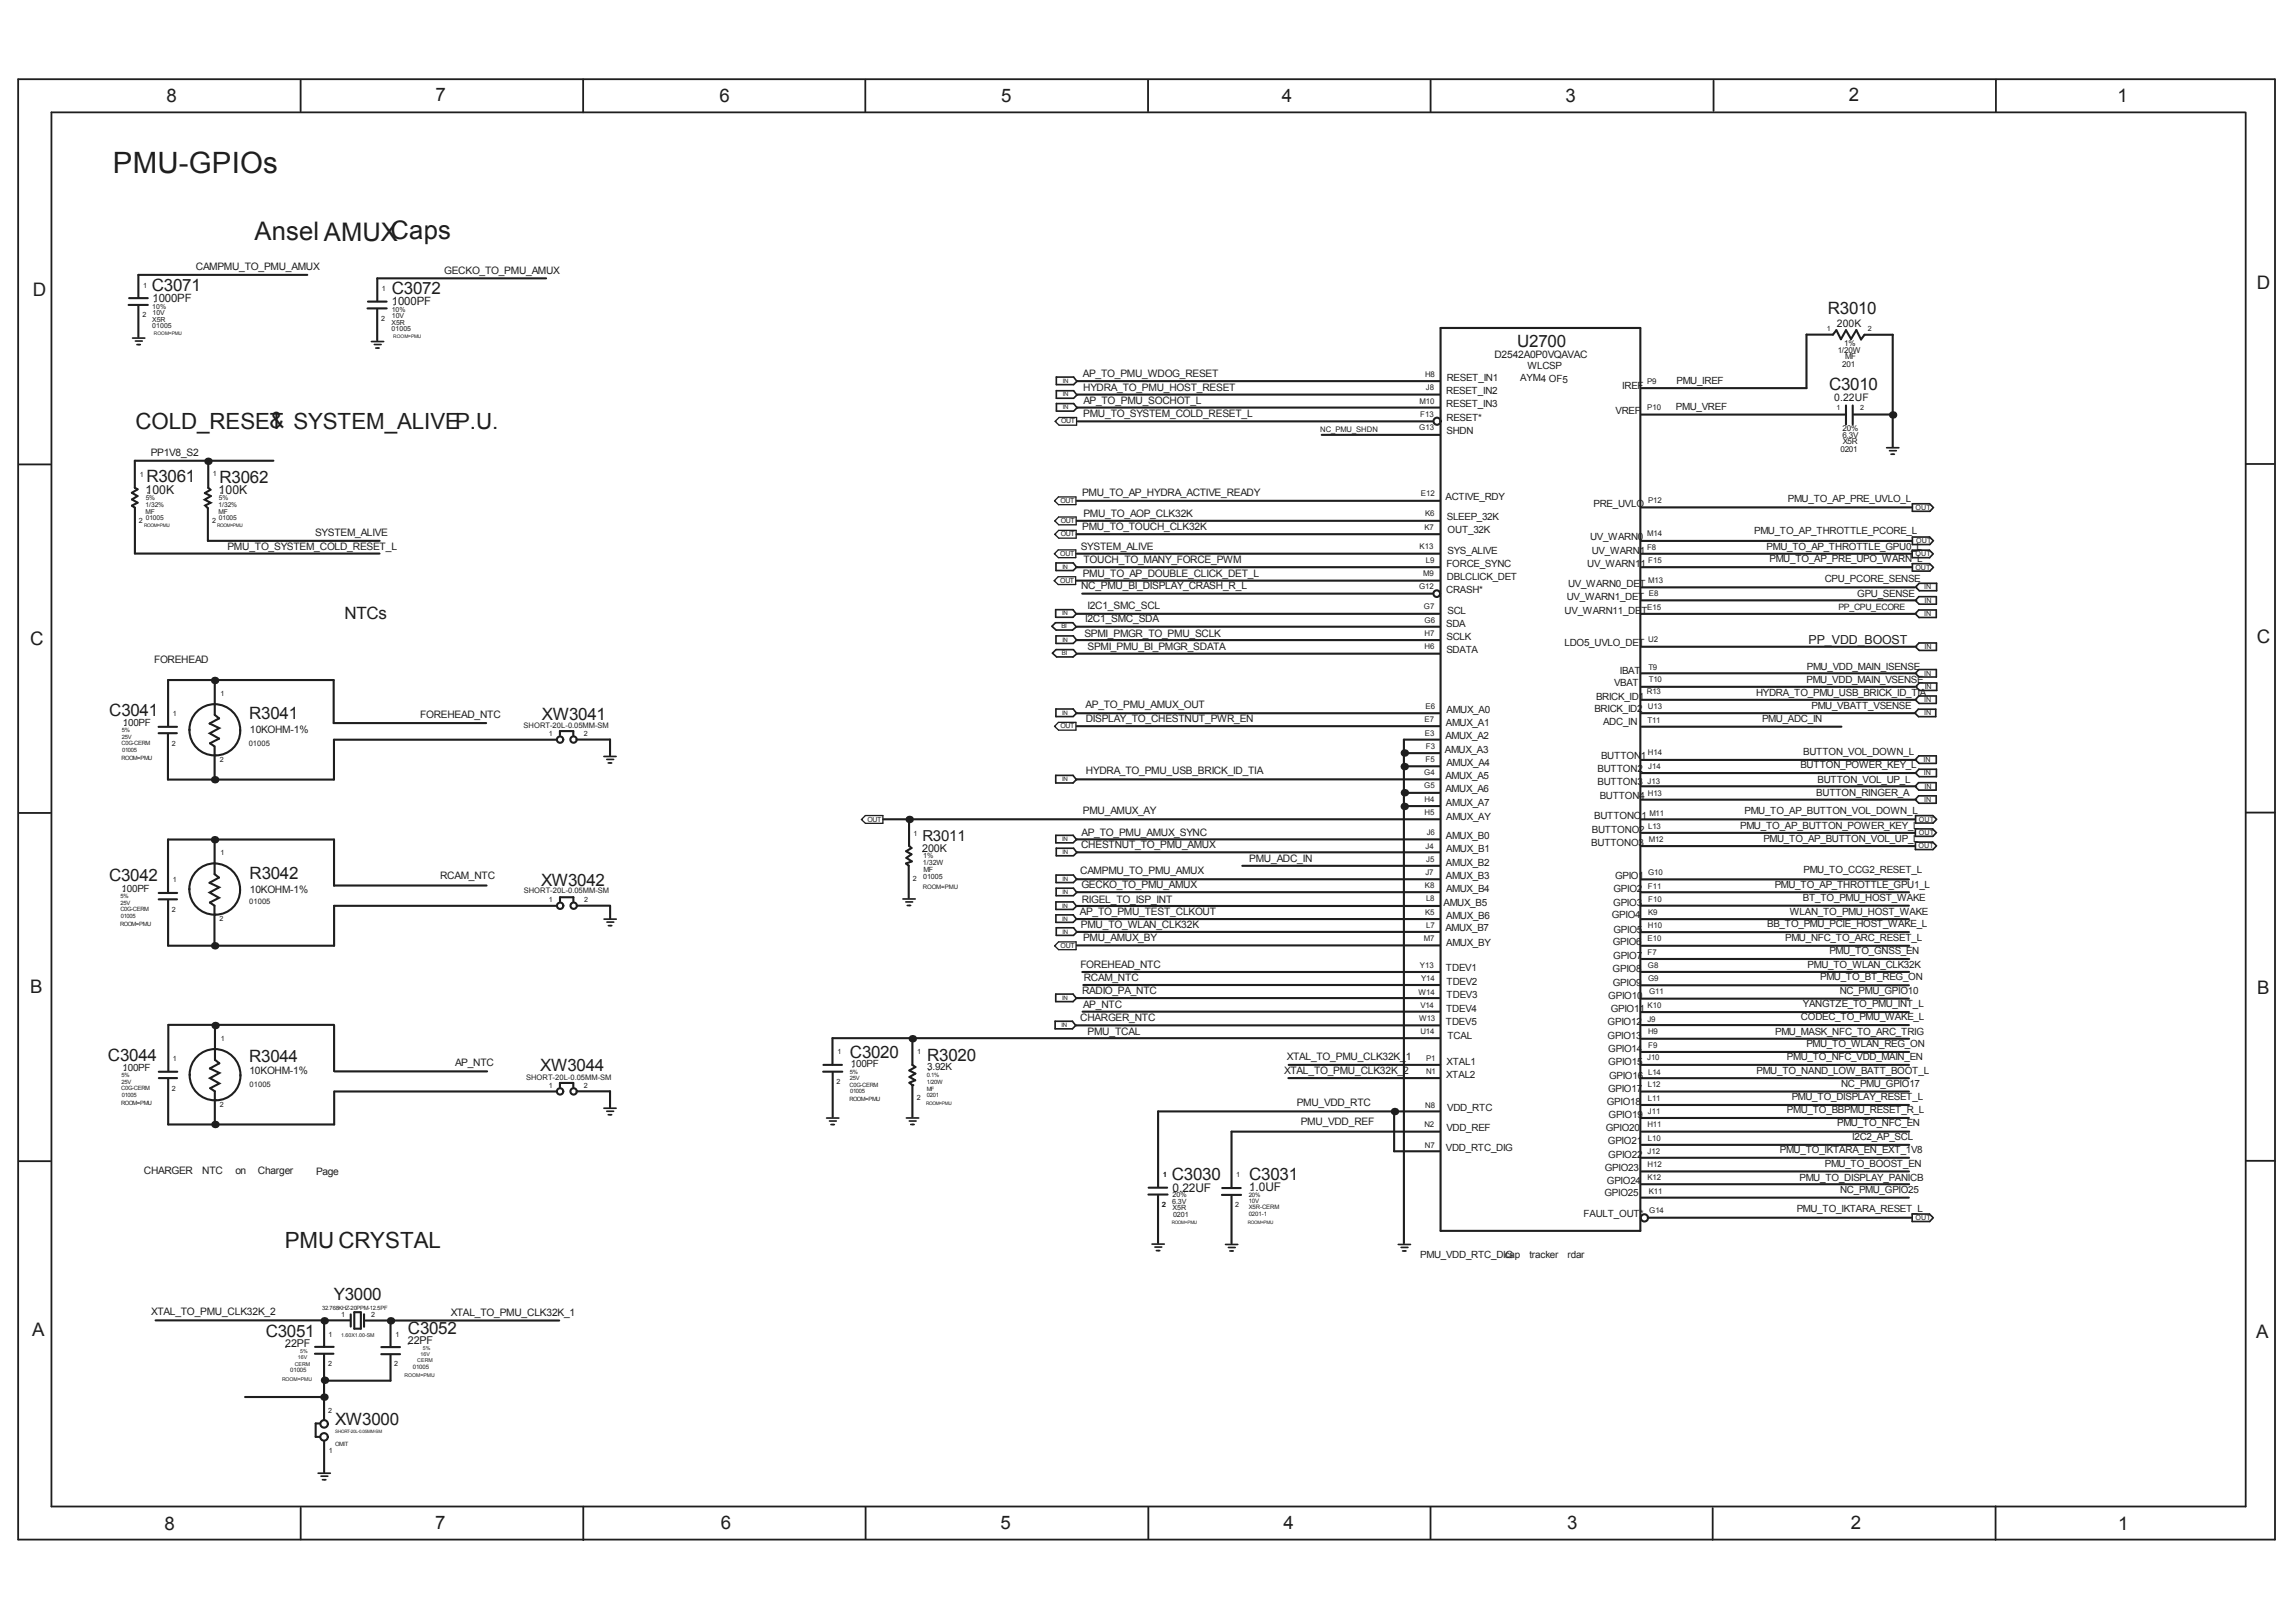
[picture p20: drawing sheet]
<svg xmlns="http://www.w3.org/2000/svg" width="297mm" height="210mm" viewBox="0 0 297 210" stroke-linecap="round" stroke-linejoin="round" font-family="sans-serif">
<defs><g id="words">
<text font-size="3.8" fill="#1e1e1e" x="14.6" y="22.3">PMU-GPIOs</text>
<text font-size="3.3" fill="#1e1e1e" x="32.9" y="31">Ansel AMUXCaps</text>
<g font-size="2.9" fill="#1e1e1e">
<text x="17.5" y="55.5">COLD_RESET</text>
<text x="34.9" y="55.4">&amp; SYSTEM_ALIVEP.U.</text>
<text x="36.9" y="161.4">PMU CRYSTAL</text>
</g>
<g font-size="2.4" fill="#1e1e1e">
<text x="21.6" y="13.3">8</text>
<text x="56.3" y="13.1">7</text>
<text x="93.1" y="13.2">6</text>
<text x="129.5" y="13.2">5</text>
<text x="165.8" y="13.3">4</text>
<text x="202.5" y="13.2">3</text>
<text x="239.2" y="13.1">2</text>
<text x="273.9" y="13.2">1</text>
<text x="4.2" y="38.2">D</text>
<text x="292" y="37.4">D</text>
<text x="3.9" y="83.4">C</text>
<text x="292" y="83.3">C</text>
<text x="3.9" y="128.4">B</text>
<text x="292" y="128.6">B</text>
<text x="4.2" y="172.9">A</text>
<text x="291.9" y="173.1">A</text>
<text x="21.3" y="198">8</text>
<text x="56.3" y="197.9">7</text>
<text x="93.3" y="197.9">6</text>
<text x="129.4" y="197.9">5</text>
<text x="166.1" y="197.9">4</text>
<text x="202.7" y="197.9">3</text>
<text x="239.4" y="197.9">2</text>
<text x="274" y="198">1</text>
</g>
<g font-size="2.2" fill="#1e1e1e">
<text x="19.7" y="37.7">C3071</text>
<text x="50.7" y="38">C3072</text>
<text x="236.5" y="40.7">R3010</text>
<text x="196.3" y="44.9">U2700</text>
<text x="236.6" y="50.5">C3010</text>
<text x="18.9" y="62.4">R3061</text>
<text x="28.4" y="62.5">R3062</text>
<text x="44.6" y="80.1">NTCs</text>
<text x="14.1" y="92.7">C3041</text>
<text x="32.2" y="93.1">R3041</text>
<text x="70.1" y="93.2">XW3041</text>
<text x="32.3" y="113.7">R3042</text>
<text x="14.1" y="114">C3042</text>
<text x="70" y="114.6">XW3042</text>
<text x="14" y="137.3">C3044</text>
<text x="32.2" y="137.4">R3044</text>
<text x="110" y="136.9">C3020</text>
<text x="119.9" y="137.3">R3020</text>
<text x="69.9" y="138.6">XW3044</text>
<text x="151.6" y="152.7">C3030</text>
<text x="161.6" y="152.8">C3031</text>
<text x="34.4" y="173">C3051</text>
<text x="43.2" y="168.2">Y3000</text>
<text x="52.8" y="172.6">C3052</text>
<text x="43.4" y="184.4">XW3000</text>
</g>
<text font-size="2" fill="#1e1e1e" x="119.3" y="108.8">R3011</text>
<g font-size="1.6" fill="#1e1e1e">
<text x="18.8" y="63.9">100K</text>
<text x="28.3" y="63.9">100K</text>
<text x="234" y="83.3">PP_VDD_BOOST</text>
</g>
<g font-size="1.5" fill="#1e1e1e">
<text x="19.7" y="39.1">1000PF</text>
<text x="50.7" y="39.5">1000PF</text>
<text x="151.7" y="154.2">0.22UF</text>
<text x="161.6" y="154.1">1.0UF</text>
</g>
<g font-size="1.4" fill="#1e1e1e">
<text x="119.3" y="110.2">200K</text>
<text x="52.8" y="173.9">22PF</text>
<text x="36.9" y="174.4">22PF</text>
</g>
<g font-size="1.3" fill="#1e1e1e">
<text x="25.3" y="34.9">CAMPMU_TO_PMU_AMUX</text>
<text x="57.5" y="35.4">GECKO_TO_PMU_AMUX</text>
<text x="193.3" y="46.3">D2542A0P0VQAVAC</text>
<text x="197.6" y="47.7">WLCSP</text>
<text x="237.6" y="42.3">200K</text>
<text x="140.1" y="48.8">AP_TO_PMU_WDOG_RESET</text>
<text x="140.1" y="50.5">HYDRA_TO_PMU_HOST_RESET</text>
<text x="140.1" y="53.9">PMU_TO_SYSTEM_COLD_RESET_L</text>
<text x="140.2" y="52.2">AP_TO_PMU_SOCHOT_L</text>
<text x="187.1" y="51">RESET_IN2</text>
<text x="187.1" y="52.7">RESET_IN3</text>
<text x="187.2" y="49.3">RESET_IN1</text>
<text x="196.7" y="49.4">AYM4 OF5</text>
<text x="209" y="53.5">VREF</text>
<text x="209.9" y="50.3">IREF</text>
<text x="216.8" y="53.1">PMU_VREF</text>
<text x="216.9" y="49.7">PMU_IREF</text>
<text x="237.3" y="51.9">0.22UF</text>
<text x="19.5" y="59">PP1V8_S2</text>
<text x="187.1" y="56.2">SHDN</text>
<text x="187.1" y="54.5">RESET*</text>
<text x="140" y="64.2">PMU_TO_AP_HYDRA_ACTIVE_READY</text>
<text x="187" y="64.7">ACTIVE_RDY</text>
<text x="206.2" y="65.6">PRE_UVLO</text>
<text x="231.3" y="64.9">PMU_TO_AP_PRE_UVLO_L</text>
<text x="29.4" y="71.1">PMU_TO_SYSTEM_COLD_RESET_L</text>
<text x="40.8" y="69.3">SYSTEM_ALIVE</text>
<text x="139.8" y="71.2">SYSTEM_ALIVE</text>
<text x="140" y="68.6">PMU_TO_TOUCH_CLK32K</text>
<text x="140.2" y="66.9">PMU_TO_AOP_CLK32K</text>
<text x="187.2" y="67.3">SLEEP_32K</text>
<text x="187.3" y="71.7">SYS_ALIVE</text>
<text x="187.3" y="69">OUT_32K</text>
<text x="205.7" y="69.9">UV_WARN0</text>
<text x="205.9" y="71.6">UV_WARN1</text>
<text x="226.9" y="69">PMU_TO_AP_THROTTLE_PCORE_L</text>
<text x="228.6" y="71.1">PMU_TO_AP_THROTTLE_GPU0_L</text>
<text x="139.9" y="76.2">NC_PMU_BI_DISPLAY_CRASH_R_L</text>
<text x="140.1" y="74.6">PMU_TO_AP_DOUBLE_CLICK_DET_L</text>
<text x="140.2" y="72.9">TOUCH_TO_MANY_FORCE_PWM</text>
<text x="187.1" y="76.8">CRASH*</text>
<text x="187.1" y="73.4">FORCE_SYNC</text>
<text x="187.2" y="75.1">DBLCLICK_DET</text>
<text x="202.7" y="77.6">UV_WARN1_DET</text>
<text x="202.9" y="75.9">UV_WARN0_DET</text>
<text x="205.3" y="73.3">UV_WARN11</text>
<text x="228.9" y="72.8">PMU_TO_AP_PRE_UPO_WARN_L</text>
<text x="236.1" y="75.3">CPU_PCORE_SENSE</text>
<text x="240.3" y="77.2">GPU_SENSE</text>
<text x="140.3" y="82.4">SPMI_PMGR_TO_PMU_SCLK</text>
<text x="140.4" y="80.5">I2C1_SMC_SDA</text>
<text x="140.7" y="78.8">I2C1_SMC_SCL</text>
<text x="187.1" y="81.1">SDA</text>
<text x="187.1" y="82.8">SCLK</text>
<text x="187.3" y="79.4">SCL</text>
<text x="202.4" y="83.6">LDO5_UVLO_DET</text>
<text x="202.4" y="79.5">UV_WARN11_DET</text>
<text x="20" y="85.8">FOREHEAD</text>
<text x="140.7" y="84.1">SPMI_PMU_BI_PMGR_SDATA</text>
<text x="187.1" y="84.5">SDATA</text>
<text x="208.8" y="88.8">VBAT</text>
<text x="209.6" y="87.2">IBAT</text>
<text x="233.7" y="88.4">PMU_VDD_MAIN_VSENSE</text>
<text x="233.8" y="86.7">PMU_VDD_MAIN_ISENSE</text>
<text x="15.9" y="93.9">100PF</text>
<text x="32.3" y="94.9">10KOHM-1%</text>
<text x="54.4" y="92.9">FOREHEAD_NTC</text>
<text x="140.5" y="91.6">AP_TO_PMU_AMUX_OUT</text>
<text x="140.5" y="93.5">DISPLAY_TO_CHESTNUT_PWR_EN</text>
<text x="187" y="95.6">AMUX_A2</text>
<text x="187.1" y="93.9">AMUX_A1</text>
<text x="187.1" y="92.3">AMUX_A0</text>
<text x="206.3" y="92.1">BRICK_ID2</text>
<text x="206.5" y="90.5">BRICK_ID1</text>
<text x="207.4" y="93.9">ADC_IN</text>
<text x="227.2" y="90">HYDRA_TO_PMU_USB_BRICK_ID_TIA</text>
<text x="228" y="93.5">PMU_ADC_IN</text>
<text x="234.4" y="91.7">PMU_VBATT_VSENSE</text>
<text x="140.5" y="100.1">HYDRA_TO_PMU_USB_BRICK_ID_TIA</text>
<text x="186.9" y="97.4">AMUX_A3</text>
<text x="187" y="100.8">AMUX_A5</text>
<text x="187.1" y="99.1">AMUX_A4</text>
<text x="206.7" y="101.6">BUTTON3</text>
<text x="206.7" y="99.9">BUTTON2</text>
<text x="207.1" y="98.3">BUTTON1</text>
<text x="232.9" y="99.4">BUTTON_POWER_KEY_L</text>
<text x="233.3" y="97.7">BUTTON_VOL_DOWN_L</text>
<text x="235.1" y="101.3">BUTTON_VOL_UP_L</text>
<text x="140.1" y="105.3">PMU_AMUX_AY</text>
<text x="187" y="102.5">AMUX_A6</text>
<text x="187.1" y="104.3">AMUX_A7</text>
<text x="187.1" y="106.1">AMUX_AY</text>
<text x="205.9" y="107.8">BUTTONO2</text>
<text x="206.2" y="106">BUTTONO1</text>
<text x="207" y="103.4">BUTTON4</text>
<text x="225.1" y="107.2">PMU_TO_AP_BUTTON_POWER_KEY_L</text>
<text x="225.7" y="105.3">PMU_TO_AP_BUTTON_VOL_DOWN_L</text>
<text x="235" y="102.9">BUTTON_RINGER_A</text>
<text x="56.9" y="113.7">RCAM_NTC</text>
<text x="139.8" y="113.1">CAMPMU_TO_PMU_AMUX</text>
<text x="139.9" y="109.8">CHESTNUT_TO_PMU_AMUX</text>
<text x="139.9" y="108.1">AP_TO_PMU_AMUX_SYNC</text>
<text x="161.6" y="111.6">PMU_ADC_IN</text>
<text x="187.1" y="108.6">AMUX_B0</text>
<text x="187.1" y="113.7">AMUX_B3</text>
<text x="187.1" y="112.1">AMUX_B2</text>
<text x="187.1" y="110.2">AMUX_B1</text>
<text x="205.9" y="109.5">BUTTONO3</text>
<text x="208.9" y="113.7">GPIO1</text>
<text x="228.1" y="109">PMU_TO_AP_BUTTON_VOL_UP_L</text>
<text x="233.3" y="112.9">PMU_TO_CCG2_RESET_L</text>
<text x="15.7" y="115.4">100PF</text>
<text x="32.3" y="115.5">10KOHM-1%</text>
<text x="139.7" y="118.5">AP_TO_PMU_TEST_CLKOUT</text>
<text x="139.9" y="114.9">GECKO_TO_PMU_AMUX</text>
<text x="140" y="116.8">RIGEL_TO_ISP_INT</text>
<text x="186.7" y="117.2">AMUX_B5</text>
<text x="187.1" y="115.4">AMUX_B4</text>
<text x="187.1" y="118.9">AMUX_B6</text>
<text x="208.5" y="118.9">GPIO4</text>
<text x="208.7" y="117.2">GPIO3</text>
<text x="208.7" y="115.5">GPIO2</text>
<text x="228.6" y="120">BB_TO_PMU_PCIE_HOST_WAKE_L</text>
<text x="229.6" y="114.9">PMU_TO_AP_THROTTLE_GPU1_L</text>
<text x="231.5" y="118.4">WLAN_TO_PMU_HOST_WAKE</text>
<text x="233.2" y="116.6">BT_TO_PMU_HOST_WAKE</text>
<text x="139.8" y="125.2">FOREHEAD_NTC</text>
<text x="139.9" y="120.1">PMU_TO_WLAN_CLK32K</text>
<text x="140.1" y="121.8">PMU_AMUX_BY</text>
<text x="187" y="120.5">AMUX_B7</text>
<text x="187.1" y="125.7">TDEV1</text>
<text x="187.1" y="122.4">AMUX_BY</text>
<text x="208.6" y="125.8">GPIO8</text>
<text x="208.6" y="122.4">GPIO6</text>
<text x="208.7" y="124.1">GPIO7</text>
<text x="208.7" y="120.7">GPIO5</text>
<text x="231" y="121.8">PMU_NFC_TO_ARC_RESET_L</text>
<text x="233.9" y="125.3">PMU_TO_WLAN_CLK32K</text>
<text x="236.7" y="123.5">PMU_TO_GNSS_EN</text>
<text x="140" y="128.6">RADIO_PA_NTC</text>
<text x="140.1" y="130.4">AP_NTC</text>
<text x="140.2" y="127">RCAM_NTC</text>
<text x="187.1" y="131">TDEV4</text>
<text x="187.1" y="127.5">TDEV2</text>
<text x="187.2" y="129.2">TDEV3</text>
<text x="208.1" y="129.3">GPIO10</text>
<text x="208.4" y="131">GPIO11</text>
<text x="208.6" y="127.5">GPIO9</text>
<text x="233.2" y="130.3">YANGTZE_TO_PMU_INT_L</text>
<text x="235.5" y="126.9">PMU_TO_BT_REG_ON</text>
<text x="238" y="128.7">NC_PMU_GPIO10</text>
<text x="58.9" y="138">AP_NTC</text>
<text x="139.8" y="132.1">CHARGER_NTC</text>
<text x="140.7" y="133.9">PMU_TCAL</text>
<text x="166.5" y="137.2">XTAL_TO_PMU_CLK32K_1</text>
<text x="187.1" y="132.7">TDEV5</text>
<text x="187.1" y="137.8">XTAL1</text>
<text x="187.3" y="134.5">TCAL</text>
<text x="208" y="134.4">GPIO13</text>
<text x="208" y="132.7">GPIO12</text>
<text x="208.1" y="136.1">GPIO14</text>
<text x="208.1" y="137.9">GPIO15</text>
<text x="229.7" y="133.9">PMU_MASK_NFC_TO_ARC_TRIG</text>
<text x="231.2" y="137.2">PMU_TO_NFC_VDD_MAIN_EN</text>
<text x="233" y="132">CODEC_TO_PMU_WAKE_L</text>
<text x="233.7" y="135.5">PMU_TO_WLAN_REG_ON</text>
<text x="15.9" y="138.6">100PF</text>
<text x="32.3" y="139.1">10KOHM-1%</text>
<text x="110.1" y="138.1">100PF</text>
<text x="120" y="138.5">3.92K</text>
<text x="166.2" y="139">XTAL_TO_PMU_CLK32K_2</text>
<text x="167.8" y="143.2">PMU_VDD_RTC</text>
<text x="187.1" y="139.5">XTAL2</text>
<text x="187.2" y="143.8">VDD_RTC</text>
<text x="207.9" y="143">GPIO18</text>
<text x="208" y="141.3">GPIO17</text>
<text x="208.2" y="139.6">GPIO16</text>
<text x="227.3" y="139">PMU_TO_NAND_LOW_BATT_BOOT_L</text>
<text x="231.8" y="142.4">PMU_TO_DISPLAY_RESET_L</text>
<text x="238.2" y="140.7">NC_PMU_GPIO17</text>
<text x="168.3" y="145.6">PMU_VDD_REF</text>
<text x="187.1" y="149">VDD_RTC_DIG</text>
<text x="187.1" y="146.4">VDD_REF</text>
<text x="207.7" y="146.3">GPIO20</text>
<text x="208" y="148.1">GPIO21</text>
<text x="208.1" y="149.8">GPIO22</text>
<text x="208.1" y="144.7">GPIO19</text>
<text x="230.3" y="149.2">PMU_TO_IKTARA_EN_EXT_1V8</text>
<text x="231.2" y="144.1">PMU_TO_BBPMU_RESET_R_L</text>
<text x="237.7" y="145.8">PMU_TO_NFC_EN</text>
<text x="239.6" y="147.6">I2C2_AP_SCL</text>
<text x="18.6" y="151.9">CHARGER</text>
<text x="26.2" y="151.9">NTC</text>
<text x="30.5" y="151.9">on</text>
<text x="33.4" y="151.9">Charger</text>
<text x="40.9" y="152">Page</text>
<text x="207.6" y="154.8">GPIO25</text>
<text x="207.6" y="151.5">GPIO23</text>
<text x="207.9" y="153.2">GPIO24</text>
<text x="232.8" y="152.8">PMU_TO_DISPLAY_PANICB</text>
<text x="236.1" y="151">PMU_TO_BOOST_EN</text>
<text x="238.1" y="154.4">NC_PMU_GPIO25</text>
<text x="204.9" y="157.5">FAULT_OUT*</text>
<text x="232.4" y="156.9">PMU_TO_IKTARA_RESET_L</text>
<text x="183.7" y="162.8">PMU_VDD_RTC_DIG</text>
<text x="194.7" y="162.8">cap</text>
<text x="197.9" y="162.8">tracker</text>
<text x="202.8" y="162.8">rdar</text>
<text x="19.6" y="170.2">XTAL_TO_PMU_CLK32K_2</text>
<text x="58.3" y="170.3">XTAL_TO_PMU_CLK32K_1</text>
</g>
<text font-size="1.1" fill="#1e1e1e" x="237.8" y="78.9">PP_CPU_ECORE</text>
<g font-size="1" fill="#1e1e1e">
<text x="237.7" y="45.6">1/20W</text>
<text x="238.3" y="47.4">201</text>
<text x="238.6" y="44.8">1%</text>
<text x="238.7" y="46.5">MF</text>
<text x="183.7" y="52.2">M10</text>
<text x="183.7" y="54">F13</text>
<text x="184.4" y="48.8">H8</text>
<text x="184.5" y="50.5">J8</text>
<text x="213.1" y="49.7">P9</text>
<text x="213.1" y="53.1">P10</text>
<text x="170.8" y="55.8">NC_PMU_SHDN</text>
<text x="183.6" y="55.7">G13</text>
<text x="238.1" y="58.5">0201</text>
<text x="238.4" y="56.7">6.3V</text>
<text x="238.4" y="55.7">20%</text>
<text x="238.4" y="57.5">X5R</text>
<text x="183.8" y="64.2">E12</text>
<text x="213.2" y="65.1">P12</text>
<text x="183.7" y="71">K13</text>
<text x="184.3" y="68.6">K7</text>
<text x="184.4" y="66.8">K6</text>
<text x="213.1" y="71.2">F8</text>
<text x="213.1" y="69.3">M14</text>
<text x="183.6" y="76.3">G12</text>
<text x="184.1" y="74.6">M9</text>
<text x="184.5" y="72.8">L9</text>
<text x="213.2" y="72.8">F15</text>
<text x="213.2" y="75.4">M13</text>
<text x="213.3" y="77.2">E8</text>
<text x="184.2" y="78.9">G7</text>
<text x="184.3" y="84">H6</text>
<text x="184.3" y="82.3">H7</text>
<text x="184.3" y="80.6">G6</text>
<text x="213.1" y="78.9">E15</text>
<text x="213.2" y="83.1">U2</text>
<text x="213" y="89.9">R13</text>
<text x="213.3" y="86.7">T9</text>
<text x="213.3" y="88.3">T10</text>
<text x="67.7" y="94.2">SHORT-20L-0.05MM-SM</text>
<text x="184.3" y="93.5">E7</text>
<text x="184.3" y="95.2">E3</text>
<text x="184.4" y="91.7">E6</text>
<text x="213.1" y="93.5">T11</text>
<text x="213.2" y="91.8">U13</text>
<text x="32.2" y="96.5">01005</text>
<text x="184.2" y="100.3">G4</text>
<text x="184.2" y="102">G5</text>
<text x="184.4" y="98.6">F5</text>
<text x="184.5" y="96.9">F3</text>
<text x="213.2" y="101.4">J13</text>
<text x="213.2" y="97.7">H14</text>
<text x="213.2" y="99.5">J14</text>
<text x="184.3" y="103.8">H4</text>
<text x="184.3" y="105.5">H5</text>
<text x="213.2" y="103">H13</text>
<text x="213.2" y="107.3">L13</text>
<text x="213.4" y="105.5">M11</text>
<text x="184.4" y="113.2">J7</text>
<text x="184.4" y="109.8">J4</text>
<text x="184.5" y="111.5">J5</text>
<text x="184.6" y="108.1">J6</text>
<text x="213.2" y="113.2">G10</text>
<text x="213.3" y="108.9">M12</text>
<text x="32.2" y="117">01005</text>
<text x="67.8" y="115.6">SHORT-20L-0.05MM-SM</text>
<text x="184.3" y="115">K8</text>
<text x="184.4" y="118.4">K5</text>
<text x="184.5" y="116.7">L8</text>
<text x="213.2" y="115">F11</text>
<text x="213.2" y="118.4">K9</text>
<text x="213.2" y="116.7">F10</text>
<text x="183.7" y="125.2">Y13</text>
<text x="184.2" y="121.7">M7</text>
<text x="184.5" y="120.1">L7</text>
<text x="213.1" y="123.5">F7</text>
<text x="213.2" y="121.7">E10</text>
<text x="213.2" y="125.3">G8</text>
<text x="213.2" y="120.1">H10</text>
<text x="183.5" y="128.7">W14</text>
<text x="183.8" y="130.5">V14</text>
<text x="183.8" y="127">Y14</text>
<text x="213.2" y="130.5">K10</text>
<text x="213.2" y="127">G9</text>
<text x="213.3" y="128.7">G11</text>
<text x="183.6" y="132.2">W13</text>
<text x="183.8" y="133.8">U14</text>
<text x="184.5" y="137.3">P1</text>
<text x="213.1" y="137.2">J10</text>
<text x="213.1" y="132.3">J9</text>
<text x="213.2" y="133.8">H9</text>
<text x="213.2" y="135.6">F9</text>
<text x="32.3" y="140.7">01005</text>
<text x="68.1" y="139.7">SHORT-20L-0.05MM-SM</text>
<text x="184.4" y="143.4">N8</text>
<text x="184.5" y="139">N1</text>
<text x="213.2" y="140.7">L12</text>
<text x="213.2" y="142.4">L11</text>
<text x="213.2" y="139.1">L14</text>
<text x="184.3" y="145.9">N2</text>
<text x="184.3" y="148.5">N7</text>
<text x="213.1" y="145.9">H11</text>
<text x="213.2" y="149.4">J12</text>
<text x="213.2" y="144.1">J11</text>
<text x="213.2" y="147.6">L10</text>
<text x="213.1" y="152.7">K12</text>
<text x="213.1" y="151.1">H12</text>
<text x="213.3" y="154.5">K11</text>
<text x="213.4" y="157">G14</text>
</g>
<g font-size=".9" fill="#1e1e1e">
<text x="18.4" y="41.1">2</text>
<text x="18.5" y="37.2">1</text>
<text x="19.7" y="41.6">X5R</text>
<text x="19.7" y="40">10%</text>
<text x="19.7" y="40.8">10V</text>
<text x="49.3" y="41.5">2</text>
<text x="49.4" y="37.7">1</text>
<text x="50.7" y="40.4">10%</text>
<text x="50.7" y="41.2">10V</text>
<text x="19.7" y="42.5">01005</text>
<text x="50.7" y="42">X5R</text>
<text x="50.7" y="42.9">01005</text>
<text x="236.3" y="42.9">1</text>
<text x="241.6" y="42.9">2</text>
<text x="237.6" y="53.1">1</text>
<text x="240.7" y="53.1">2</text>
<text x="137.3" y="54.8">OUT</text>
<text x="18.1" y="61.8">1</text>
<text x="18.8" y="65.6">1/32%</text>
<text x="18.8" y="64.7">5%</text>
<text x="27.5" y="61.6">1</text>
<text x="28.3" y="65.6">1/32%</text>
<text x="28.3" y="64.7">5%</text>
<text x="137.2" y="65.1">OUT</text>
<text x="247.8" y="66">OUT</text>
<text x="18" y="67.7">2</text>
<text x="18.8" y="66.5">MF</text>
<text x="18.9" y="67.3">01005</text>
<text x="27.4" y="67.7">2</text>
<text x="28.3" y="66.5">MF</text>
<text x="28.3" y="67.3">01005</text>
<text x="137.2" y="71.9">OUT</text>
<text x="137.2" y="69.4">OUT</text>
<text x="137.2" y="67.7">OUT</text>
<text x="247.8" y="72">OUT</text>
<text x="247.9" y="70.3">OUT</text>
<text x="137.2" y="75.4">OUT</text>
<text x="247.8" y="73.7">OUT</text>
<text x="248.9" y="76.2">IN</text>
<text x="249" y="79.7">IN</text>
<text x="249" y="78">IN</text>
<text x="248.9" y="87.4">IN</text>
<text x="249" y="84">IN</text>
<text x="249" y="89.1">IN</text>
<text x="22.3" y="92.7">1</text>
<text x="28.5" y="90.1">1</text>
<text x="71" y="95.3">1</text>
<text x="75.5" y="95.2">2</text>
<text x="137.2" y="94.3">OUT</text>
<text x="248.9" y="92.6">IN</text>
<text x="248.9" y="90.8">IN</text>
<text x="22.2" y="96.5">2</text>
<text x="28.4" y="98.6">2</text>
<text x="248.9" y="98.6">IN</text>
<text x="248.9" y="100.3">IN</text>
<text x="112.2" y="106.3">OUT</text>
<text x="248.3" y="106.4">OUT</text>
<text x="249" y="103.8">IN</text>
<text x="249" y="102.1">IN</text>
<text x="28.5" y="110.6">1</text>
<text x="118.2" y="108.1">1</text>
<text x="119.4" y="111.9">1/32W</text>
<text x="119.4" y="113.7">01005</text>
<text x="119.4" y="111.1">1%</text>
<text x="119.5" y="112.9">MF</text>
<text x="248.2" y="109.8">OUT</text>
<text x="248.3" y="108.1">OUT</text>
<text x="22.2" y="118">2</text>
<text x="22.4" y="114.2">1</text>
<text x="28.4" y="119.2">2</text>
<text x="71" y="116.8">1</text>
<text x="75.6" y="116.7">2</text>
<text x="118.1" y="114.1">2</text>
<text x="137.2" y="122.7">OUT</text>
<text x="22.4" y="137.3">1</text>
<text x="28.5" y="134.7">1</text>
<text x="108.4" y="136.4">1</text>
<text x="118.7" y="136.4">1</text>
<text x="22.2" y="141.1">2</text>
<text x="28.4" y="143.3">2</text>
<text x="71" y="140.8">1</text>
<text x="75.5" y="140.8">2</text>
<text x="108.2" y="140.3">2</text>
<text x="118.6" y="142.4">2</text>
<text x="150.5" y="152.3">1</text>
<text x="151.7" y="155.8">6.3V</text>
<text x="151.7" y="155">20%</text>
<text x="159.9" y="152.3">1</text>
<text x="150.4" y="156.1">2</text>
<text x="151.7" y="156.6">X5R</text>
<text x="151.8" y="157.5">0201</text>
<text x="159.8" y="156.2">2</text>
<text x="247.8" y="157.9">OUT</text>
<text x="42.5" y="173">1</text>
<text x="44.1" y="170.4">1</text>
<text x="48" y="170.4">2</text>
<text x="51.1" y="173">1</text>
<text x="42.4" y="176.8">2</text>
<text x="51" y="176.8">2</text>
<text x="42.5" y="182.8">2</text>
<text x="42.5" y="188">1</text>
</g>
<g font-size=".8" fill="#1e1e1e">
<text x="137.5" y="49.5">IN</text>
<text x="137.5" y="51.3">IN</text>
<text x="137.5" y="53">IN</text>
<text x="137.4" y="73.6">IN</text>
<text x="137.3" y="81.3">BI</text>
<text x="137.4" y="79.6">IN</text>
<text x="137.4" y="83">IN</text>
<text x="137.4" y="84.8">BI</text>
<text x="15.8" y="95.6">25V</text>
<text x="15.8" y="94.8">5%</text>
<text x="137.4" y="92.5">IN</text>
<text x="15.7" y="98.3">ROOM=PMU</text>
<text x="15.7" y="96.5">C0G-CERM</text>
<text x="15.8" y="97.3">01005</text>
<text x="137.4" y="101.1">IN</text>
<text x="137.4" y="108.8">IN</text>
<text x="137.4" y="114">IN</text>
<text x="137.5" y="110.5">IN</text>
<text x="15.6" y="119.8">ROOM=PMU</text>
<text x="15.6" y="117.9">C0G-CERM</text>
<text x="15.6" y="117.1">25V</text>
<text x="15.6" y="116.2">5%</text>
<text x="15.6" y="118.8">01005</text>
<text x="119.4" y="115">ROOM=PMU</text>
<text x="137.4" y="119.1">IN</text>
<text x="137.4" y="117.5">IN</text>
<text x="137.5" y="115.7">IN</text>
<text x="137.5" y="120.8">IN</text>
<text x="137.4" y="129.4">IN</text>
<text x="137.3" y="132.9">IN</text>
<text x="15.7" y="143">ROOM=PMU</text>
<text x="15.7" y="141.1">C0G-CERM</text>
<text x="15.7" y="140.3">25V</text>
<text x="15.7" y="139.4">5%</text>
<text x="15.7" y="141.9">01005</text>
<text x="109.9" y="142.5">ROOM=PMU</text>
<text x="109.9" y="140.7">C0G-CERM</text>
<text x="109.9" y="139.8">25V</text>
<text x="110" y="139">5%</text>
<text x="110" y="141.5">01005</text>
<text x="119.9" y="140.3">1/20W</text>
<text x="119.9" y="141.2">MF</text>
<text x="119.9" y="139.4">0.1%</text>
<text x="119.9" y="142">0201</text>
<text x="161.6" y="155.7">10V</text>
<text x="161.6" y="154.9">20%</text>
<text x="161.6" y="157.4">0201-1</text>
<text x="161.6" y="156.5">X5R-CERM</text>
<text x="41.7" y="169.5">32.768KHZ-20PPM-12.5PF</text>
<text x="37.5" y="177.6">01005</text>
<text x="53.4" y="177.2">01005</text>
<text x="43.4" y="187.1">OMIT</text>
</g>
<g font-size=".7" fill="#1e1e1e">
<text x="44.1" y="173.1">1.60X1.00-SM</text>
<text x="36.5" y="178.7">ROOM=PMU</text>
<text x="38.1" y="176.7">CERM</text>
<text x="38.5" y="175.9">16V</text>
<text x="38.9" y="175.1">5%</text>
<text x="52.3" y="178.2">ROOM=PMU</text>
<text x="54" y="176.3">CERM</text>
<text x="54.4" y="175.5">16V</text>
<text x="54.7" y="174.7">5%</text>
</g>
<g font-size=".6" fill="#1e1e1e">
<text x="19.9" y="43.4">ROOM=PMU</text>
<text x="50.9" y="43.8">ROOM=PMU</text>
<text x="18.7" y="68.2">ROOM=PMU</text>
<text x="28.1" y="68.2">ROOM=PMU</text>
<text x="119.8" y="142.9">ROOM=PMU</text>
<text x="151.6" y="158.4">ROOM=PMU</text>
<text x="161.4" y="158.4">ROOM=PMU</text>
<text x="43.4" y="185.5">SHORT-20L-0.05MM-SM</text>
</g>
</g></defs>
<g fill="none" stroke="#1e1e1e" stroke-width=".27">
<path d="M16.6 39.5h2.5M16.7 38.6h2.4M17.9 39.6v4M39.8 35.6h-21.9v2.9M47.5 39.9h2.5M47.6 39h2.4M70.7 36h-21.9v3M26.9 59.7v3.4l.3 .3-.7 .4 .8 .4-.8 .5 .7 .4-.7 .3 .4 .4v4.2h22.2M35.4 59.6h-18v3.5l.4 .2-.7 .5 .7 .4-.7 .4 .7 .5-.7 .3 .4 .3v5.9h31.6M48.8 40v4.1M139.3 49.3h47M139.3 51.1h46.9"/>
<path d="M139.3 52.7h47M139.4 54.5h45.9M171 56.3h15.3M186.4 42.4h25.8v116.9h-25.8zM212.3 53.7h26.4M212.4 50.2h21.3v-6.9h3.4l.5-.6 .6 1.2 .6-1.2 .7 1.2 .7-1.2 .6 1.2 .4-.6h3.7v14.6M238.8 52.5v2.4M239.7 52.5v2.4M239.8 53.6h4.7M139.2 79.4h47M139.3 75.1h46.9M139.3 73.4h46.9"/>
<path d="M139.3 71.7h46.9M139.3 69.1h46.9M139.3 67.4h47M139.3 64.8h47M140 76.8h45.3M212.3 65.7h35M212.3 79.4h35.4M212.4 70h34.9M212.4 71.7h34.9M212.4 73.4h34.9M212.4 76h35.3M212.4 77.7h35.3"/>
<path d="M20.5 94.1h2.4M20.5 94.9h2.4M21.7 95v5.9h21.5v-5.2h28.7M27.7 91.1a3.3 3.3 0 0 1 2.9 5.1 3.3 3.3 0 0 1-5.8-.4l-.2-.6-.1-.8M27.8 88.3v4.2l.5 .5-1.2 .6 1.3 .6-1.3 .7 1.2 .7-1.1 .6 .6 .4v4M27.8 91.1a3.3 3.3 0 0 0-3.3 3.3M27.8 91.1h.1M62.9 93.6h-19.7v-5.6h-21.5v6M72.4 95.1v-.5h1.8v.6M74.8 95.7h4.1v2.1M139.3 92.3h46.9M139.3 81.1h46.9"/>
<path d="M139.3 82.8h46.9M139.3 94h46.9M139.3 84.6h47M181.9 97.5h4.4M181.9 99.2h4.4M186.2 95.7h-4.6v65.2M212.3 92.3h35.4M212.3 90.6h35.4M212.3 98.3h35.4M212.3 83.7h35.4M212.4 87.1h35.3M212.4 88.9h35.3"/>
<path d="M212.4 94h25.8M20.5 116.4h2.4M20.5 115.6h2.4M21.7 116.5v5.9h21.5v-5.2h28.7M27.7 111.7a3.3 3.3 0 0 1 3.4 3.3 3.3 3.3 0 0 1-3.2 3.4M27.8 118.4h.1M27.8 108.9v4.2l.5 .5-1.2 .6 1.3 .6-1.3 .7 1.2 .7-1.1 .6 .5 .4v5M27.8 111.7h.1M27.8 111.7a3.3 3.3 0 0 0-3.3 3.3 3.3 3.3 0 0 0 3.3 3.4M62.9 114.6h-19.7v-6h-21.5v6.8M72.4 116.6v-.5h1.8v.6M74.8 117.2h4.1"/>
<path d="M78.9 117.3v1.6M114.3 106h71.9M117.6 106.3v3.2l.3 .2-.7 .5 .7 .4-.6 .4 .7 .5-.8 .2 .4 .3v4.2M139.3 100.9h47M139.3 118.9h46.9M139.3 117.2h46.9M139.3 108.6h46.9M139.3 115.5h46.9M139.3 113.8h46.9M139.3 110.3h47M160.7 112h25.6M181.8 102.6h4.4"/>
<path d="M181.9 104.3h4.4M212.3 101.8h35.4M212.3 103.5h35.4M212.3 117.2h34.7M212.3 109.5h35.4M212.3 113.8h34.7M212.4 115.5h34.6M212.4 118.9h34.6M212.4 106h35.3M212.4 107.8h35.3M212.4 100h35.3M20.5 138.7h2.4"/>
<path d="M20.5 139.5h2.4M21.8 139.6v5.9h21.4v-4.3M27.8 135.8a3.3 3.3 0 0 1 2.8 5.1 3.3 3.3 0 0 1-5.8-.5l-.2-.6-.1-.8M27.8 132.9v4.3l.6 .4-1.2 .7 1.2 .6-1.2 .6 1.2 .7-1.2 .6 .6 .4v4M27.8 135.8a3.3 3.3 0 0 0-3.3 3.3M43.2 132.6h-21.4v6M43.2 132.7v5.9M43.3 138.6h19.7M106.5 138.7h2.5M106.5 137.8h2.4M107.7 138.8v5.7M118 134.8v3l.4 .3-.8 .4 .8 .4-.7 .5 .7 .4-.7 .3 .3 .3"/>
<path d="M139.2 132.7h47.1M139.3 129.2h46.9M139.3 122.3h47M139.3 120.6h47M140 125.8h46.2M140.1 130.9h46.1M140.2 127.5h46.1M166.7 139.5h19.6M166.7 137.8h19.6M186.2 134.3h-78.5v3.4M212.3 132.7h34.7M212.3 129.2h34.7"/>
<path d="M212.3 127.5h34.7M212.3 120.6h34.7M212.3 131h34.7M212.4 139.5h34.6M212.4 137.8h34.6M212.4 125.8h34.6M212.4 134.4h34.6M212.4 136.1h34.6M212.4 122.4h34.6M212.4 124.1h34.6M43.3 141.2h28.7M72.4 140.7v-.6h1.8v.6"/>
<path d="M74.8 141.2h4.1v2.1M118 140.4h.1M118 140.4v4.1M148.6 154.6h2.5M148.6 153.7h2.4M149.8 154.8v6.1M158.1 154.6h2.5M158.1 153.7h2.4M159.3 154.8v6.1M180.4 144.1v4.9h5.8M186.2 143.8h-36.4v9.8M186.2 146.4h-26.9v7.3"/>
<path d="M212.3 155h34.7M212.3 141.3h34.7M212.3 144.7h34.7M212.4 151.6h34.6M212.4 143h34.6M212.4 149.8h34.6M212.4 153.2h34.6M212.4 146.4h34.6M212.4 148.2h34.6M213.2 157.6h34M20.1 170.9h25.2M40.7 175.2h2.4"/>
<path d="M40.8 174.3h2.4M41.9 175.3v8.5M41.9 171.3v2.9M45.4 170.1v1.6M46.7 169.8h-.9v2.1h.9v-2.1M47.1 170.1v1.6M47.3 170.9h25M49.3 175.2h2.5M49.3 174.3h2.4M50.5 171.1v3.1M50.5 175.3v3.4h-8.2M31.7 180.8h9.9"/>
<path d="M41.4 184.2h-.6v1.7h.6M41.9 186.6v3.9"/>
<circle cx="185.9" cy="54.5" r=".46"/>
<circle cx="185.9" cy="76.8" r=".43"/>
<circle cx="72.5" cy="95.7" r=".41"/>
<circle cx="74.2" cy="95.7" r=".41"/>
<circle cx="72.5" cy="117.2" r=".41"/>
<circle cx="74.2" cy="117.2" r=".41"/>
<circle cx="72.5" cy="141.2" r=".41"/>
<circle cx="74.2" cy="141.2" r=".41"/>
<circle cx="212.7" cy="157.6" r=".47"/>
<circle cx="41.9" cy="185.9" r=".49"/>
<circle cx="41.9" cy="184.3" r=".49"/>
</g>
<path d="M137 55h2.3v-1h-2.3l-.5 .5 .5 .5M136.4 75.2l.5-.6h2.3v1h-2.3zM136.4 71.7l.5-.5h2.3v1h-2.3zM136.4 64.8l.5-.5h2.3v1h-2.2zM136.5 67.4l.5-.5h2.2v1h-2.2zM137 68.6h2.2v1h-2.2l-.5-.5zM136.9 93.5h2.3v1h-2.2l-.6-.5zM111.4 106.1l.6-.6h2.2v1h-2.2zM136.4 122.4l.6-.5h2.2v1h-2.2z" fill="none" stroke="#1e1e1e" stroke-width=".17"/>
<g fill="none" stroke="#1e1e1e" stroke-width=".22">
<path d="M17.2 43.8h1.5M17.5 44.1h.9M17.7 44.6h.5M48.1 44.2h1.5M48.4 44.6h.9M48.6 45h.5M136.7 48.8v1h2.2l.4-.4M136.7 48.8h2.2l.4 .5M136.7 52.2v1h2.2l.4-.4M136.7 52.2h2.2l.4 .6M139.3 51.1l-.4-.5-2.2-.1v1h2.2l.4-.4M244.1 57.9h1.6"/>
<path d="M244.5 58.3h.8M244.6 58.8h.5M136.6 78.9h2.2l.4 .6-.4 .4h-2.2zM136.6 72.8l2.3 .1 .4 .5-.4 .4h-2.3zM247.8 79.4l.4-.5h2.3v1h-2.2l-.5-.4M247.8 77.7l.4-.5h2.3v1h-2.2l-.5-.4M247.8 75.9l.5-.4h2.2v.9h-2.2l-.4-.4M250 71.6l-.4-.4h-2.2v1h2.2M250.1 71.7l-.5 .5M250.1 69.9l-.5-.4h-2.2v1h2.3M250.1 73.4l-.5-.5h-2.2v1h2.3M250.1 65.6l-.5-.4h-2.2v1h2.3l.4-.5"/>
<path d="M250.1 73.5l-.4 .4M250.1 70l-.4 .5M78.1 97.9h1.6M78.5 98.3h.9M78.7 98.7h.4M136.6 82.3h2.3l.4 .5-.4 .5h-2.3zM138.8 80.6h-2.3l-.4 .4M138.8 80.6l.4 .5-.4 .4h-2.2l-.5-.4M138.9 84.1h-2.3l-.4 .4 .5 .5h2.1l.5-.4-.4-.5M139.3 92.3l-.4-.5-2.3-.1v1h2.2l.5-.4M247.7 92.2l.5-.4h2.2v.9h-2.2l-.4-.4M247.8 90.5l.4-.4h2.3v.9h-2.2l-.5-.4"/>
<path d="M247.8 98.3l.4-.5h2.3v1h-2.2l-.5-.4M247.8 83.7l.5-.5h2.2v1h-2.2l-.5-.4M247.9 88.8l.4-.4h2.3v.9h-2.3l-.4-.4M248.2 86.6h2.3v1h-2.2l-.5-.4M248.2 99.5h2.3v1h-2.2l-.5-.4M248.3 99.5l-.5 .5M248.3 86.6l-.5 .5M78.1 118.9h1.6M78.5 119.3h.9M78.7 119.8h.4M116.8 116.3h1.6M117.2 116.7h.9"/>
<path d="M117.4 117.2h.4M136.6 100.3h2.2l.4 .6-.4 .4h-2.2zM136.6 116.7v1h2.2l.5-.4M136.6 118.4v1h2.2l.5-.5M136.6 118.4h2.2l.5 .5M136.6 116.7h2.2l.5 .6M136.7 109.8v.9h2.2l.4-.4-.4-.5h-2.2M138.8 108.1l.5 .6-.5 .4h-2.2v-1h2.2M138.9 113.2l.4 .6-.4 .4h-2.3v-1h2.3M139.3 115.5l-.4-.6h-2.3v1h2.3l.4-.4M247.8 101.7l.4-.4h2.3v.9h-2.3l-.4-.4M248.2 103h2.3v1h-2.2l-.5-.5"/>
<path d="M248.2 103l-.4 .4M250.5 107.7l-.5-.4h-2.2v.9h2.3M250.5 109.4l-.5-.4h-2.2v.9h2.3l.4-.4M250.5 106l-.4-.5h-2.3v1h2.3M250.5 107.8l-.4 .4M250.5 106.1l-.4 .4M136.5 132.2h2.2l.5 .5-.5 .4h-2.2zM136.6 128.6v1h2.2l.4-.4M136.6 128.6h2.2l.4 .6M136.7 120.1h2.2l.4 .5-.4 .4h-2.2zM78.1 143.4h1.6M78.5 143.8h.9"/>
<path d="M78.7 144.3h.4M106.9 144.7h1.6M107.3 145.1h.9M107.5 145.5h.4M117.3 144.7h1.6M117.6 145.1h.9M117.8 145.5h.5M250 157.5l-.4-.4h-2.2v1h2.3l.4-.5M149 161h1.6M149.4 161.4h.9M149.6 161.8h.4M158.5 161h1.6"/>
<path d="M158.9 161.4h.9M159.1 161.9h.4M180.9 161h1.6M181.3 161.4h.8M181.5 161.9h.4M41.2 190.6h1.5M41.5 191h.9M41.7 191.5h.5"/>
</g>
<g fill="none" stroke="#1e1e1e" stroke-width=".23">
<path d="M2.3 10.2l292 .1v188.9h-292zM38.9 10.4v4M75.4 10.3v4.2M111.9 10.3v4.2M148.5 10.3v4.1M185.1 10.3v4.2M221.7 10.4v4M258.2 10.3v4.2M290.4 14.5h-283.7v180.5h283.8v-180.4M2.4 60.1h4.2M290.5 60h3.7M2.4 105.2h4.1"/>
<path d="M290.5 105.2h3.8M2.5 150.3h4M290.6 150.2h3.7M38.9 195.1v4.1M75.5 195v4.3M112 195v4.2M148.6 195.1v4.1M185.1 195v4.1M221.6 195.2v4.1M258.2 194.9v4.4"/>
</g>
<g fill="none" stroke="#1e1e1e" stroke-width=".13">
<path d="M20 39.1h.1M50.9 39.5h.1M136.5 54.5h.1M19.1 63.8h.1M28.5 63.8h.1M136.4 75.2h.1M136.4 71.7h.1M136.4 64.8h.1M136.5 69.1h.1M136.5 67.4h.1M16.1 93.9h.1M136.4 94h.1"/>
<path d="M15.9 115.3h.1M111.5 106.1h.1M119.3 110.2h.1M16.1 138.5h.1M110.3 138.1h.1M120.1 138.5h.1M136.5 122.4h.1M151.9 154.2h.1M161.8 154h.1M36.9 174.3h.1M52.8 173.9h.1M2.4 199.2h.1"/>
</g>
<path d="M17.9 44.6h.1M244.8 58.8h.1M78.9 98.7h.1M78.9 119.8h.1M117.6 117.2h.1M78.9 144.3h.1M107.7 145.5h.1M118 145.5h.1M149.8 161.8h.1M159.3 161.9h.1M181.7 161.9h.1" fill="none" stroke="#1e1e1e" stroke-width=".19"/>
<g fill="none" stroke="#1e1e1e" stroke-width=".14">
<path d="M247.9 77.7h.1M247.9 76h.1M250 71.7h.1M250 70h.1M250.1 65.7h.1M136.1 81h.1M136.1 84.5h.1M247.8 92.3h.1M247.9 98.3h.1M247.9 87.1h.1M247.9 83.7h.1M247.9 88.9h.1"/>
<path d="M247.8 103.5h.1M247.9 100h.1M250.4 107.7h.1M250.5 109.5h.1M250.5 106h.1M250 157.6h.1"/>
</g>
<path d="M139.3 51.1h.1M139.3 52.8h.1M139.3 92.3h.1M139.3 82.8h.1M139.2 100.9h.1M139.2 117.2h.1M139.3 115.5h.1M139.3 110.3h.1M139.1 132.7h.1M139.2 129.2h.1" fill="none" stroke="#1e1e1e" stroke-width=".21"/>
<circle cx="26.9" cy="59.7" r=".48" fill="#1e1e1e"/>
<path d="M41.9 191.5h.1" fill="none" stroke="#1e1e1e" stroke-width=".19"/>
<g fill="#1e1e1e">
<circle cx="41.9" cy="180.8" r=".48"/>
<circle cx="42" cy="178.6" r=".48"/>
</g>
<path d="M48.8 45h.1" fill="none" stroke="#1e1e1e" stroke-width=".19"/>
<path d="M139.3 49.3h.1M139.2 79.4h.1M139.3 73.4h.1M139.2 108.6h.1M139.2 118.9h.1M139.3 113.8h.1M139.3 120.6h.1" fill="none" stroke="#1e1e1e" stroke-width=".21"/>
<g fill="#1e1e1e">
<circle cx="181.7" cy="104.4" r=".48"/>
<circle cx="181.7" cy="97.4" r=".48"/>
<circle cx="244.9" cy="53.7" r=".48"/>
</g>
<path d="M247.8 79.4h.1M250 73.4h.1M247.9 90.6h.1M247.8 101.8h.1" fill="none" stroke="#1e1e1e" stroke-width=".14"/>
<g fill="#1e1e1e">
<circle cx="41.9" cy="170.9" r=".48"/>
<circle cx="50.5" cy="170.9" r=".48"/>
<circle cx="181.7" cy="102.6" r=".48"/>
<circle cx="181.7" cy="99.2" r=".48"/>
<circle cx="27.8" cy="145.5" r=".48"/>
<circle cx="27.8" cy="132.7" r=".48"/>
<circle cx="27.8" cy="122.4" r=".48"/>
<circle cx="27.8" cy="108.7" r=".48"/>
<circle cx="27.8" cy="100.9" r=".48"/>
<circle cx="27.8" cy="88.1" r=".48"/>
<circle cx="118" cy="134.4" r=".48"/>
<circle cx="117.6" cy="106" r=".48"/>
<circle cx="180.4" cy="143.8" r=".48"/>
</g>
<use href="#words"/>
</svg>
